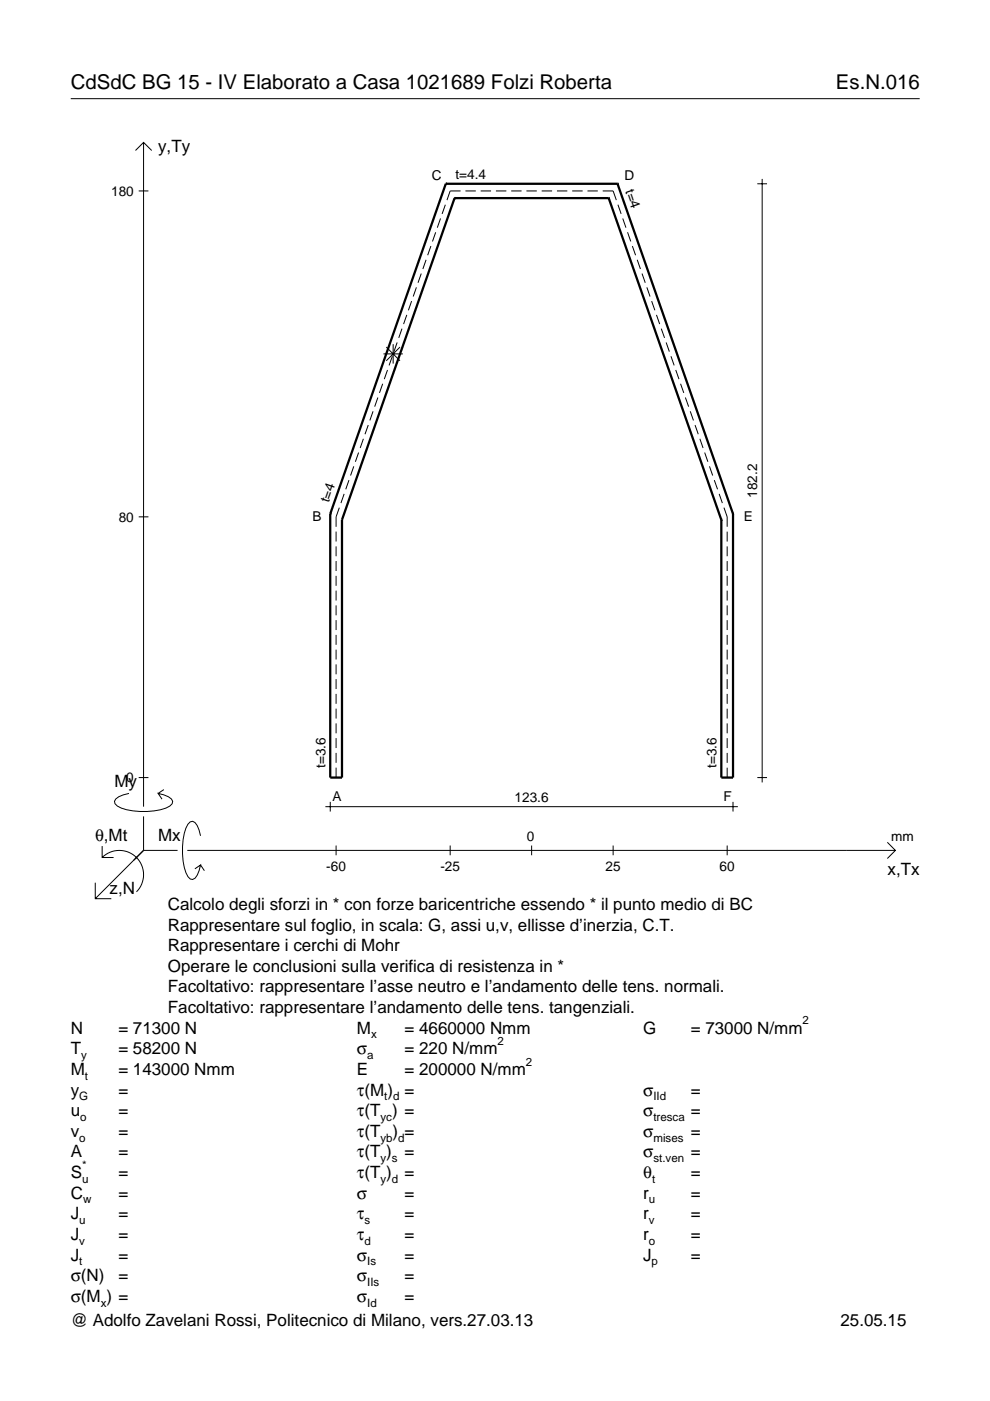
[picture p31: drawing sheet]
<svg xmlns="http://www.w3.org/2000/svg" width="210mm" height="297mm" viewBox="0 0 210 297" stroke-linecap="round" stroke-linejoin="round" font-family="sans-serif">
<defs><g id="words">
<g font-size="4.3">
<text x="15" y="18.9">CdSdC BG 15 - IV Elaborato a Casa 1021689 Folzi Roberta</text>
<text x="177.2" y="18.9">Es.N.016</text>
</g>
<g font-size="3.6">
<text x="33.5" y="32.3">y,Ty</text>
<text x="24.3" y="166.9">My</text>
<text x="20.1" y="178.2">θ,Mt</text>
<text x="33.5" y="178.2">Mx</text>
<text x="188.2" y="185.5">x,Tx</text>
<text x="23.2" y="189.6">z,N</text>
<text x="35.6" y="192.9">Calcolo degli sforzi in * con forze baricentriche essendo * il punto medio di BC</text>
<text x="35.6" y="197.3">Rappresentare sul foglio, in scala: G, assi u,v, ellisse d’inerzia, C.T.</text>
<text x="35.6" y="201.7">Rappresentare i cerchi di Mohr</text>
<text x="35.6" y="206">Operare le conclusioni sulla verifica di resistenza in *</text>
<text x="35.6" y="210.4">Facoltativo: rappresentare l’asse neutro e l’andamento delle tens. normali.</text>
<text x="35.6" y="214.8">Facoltativo: rappresentare l’andamento delle tens. tangenziali.</text>
<text x="15" y="219.2">N</text>
<text x="25.1" y="219.2">= 71300 N</text>
<text x="75.7" y="219.2">M</text>
<text x="85.8" y="219.2">= 4660000 Nmm</text>
<text x="136.4" y="219.2">G</text>
<text x="146.5" y="219.2">= 73000 N/mm</text>
<text x="15" y="227.9">M</text>
<text x="15" y="223.5">T</text>
<text x="25.1" y="223.5">= 58200 N</text>
<text x="25.1" y="227.9">= 143000 Nmm</text>
<text x="75.7" y="223.5">σ</text>
<text x="75.7" y="227.9">E</text>
<text x="85.8" y="223.5">= 220 N/mm</text>
<text x="85.8" y="227.9">= 200000 N/mm</text>
<text x="15" y="232.3">y</text>
<text x="25.1" y="232.3">=</text>
<text x="75.7" y="232.3">τ(M ) =</text>
<text x="136.4" y="232.3">σ</text>
<text x="146.5" y="232.3">=</text>
<text x="15" y="236.7">u</text>
<text x="25.1" y="236.7">=</text>
<text x="75.7" y="236.7">τ(T ) =</text>
<text x="136.4" y="236.7">σ</text>
<text x="146.5" y="236.7">=</text>
<text x="15" y="241">v</text>
<text x="15" y="245.4">A</text>
<text x="25.1" y="241">=</text>
<text x="25.1" y="245.4">=</text>
<text x="75.7" y="245.4">τ(T )</text>
<text x="75.7" y="241">τ(T</text>
<text x="83.3" y="241">) =</text>
<text x="85.8" y="245.4">=</text>
<text x="136.4" y="241">σ</text>
<text x="136.4" y="245.4">σ</text>
<text x="146.5" y="241">=</text>
<text x="146.5" y="245.4">=</text>
<text x="15" y="249.8">S</text>
<text x="25.1" y="249.8">=</text>
<text x="75.7" y="249.8">τ(T )</text>
<text x="85.8" y="249.8">=</text>
<text x="136.4" y="249.8">θ</text>
<text x="146.5" y="249.8">=</text>
<text x="15" y="254.2">C</text>
<text x="25.1" y="254.2">=</text>
<text x="75.7" y="254.2">σ</text>
<text x="85.8" y="254.2">=</text>
<text x="136.4" y="254.2">r</text>
<text x="146.5" y="254.2">=</text>
<text x="15" y="258.5">J</text>
<text x="15" y="262.9">J</text>
<text x="25.1" y="258.5">=</text>
<text x="25.1" y="262.9">=</text>
<text x="75.7" y="258.5">τ</text>
<text x="75.7" y="262.9">τ</text>
<text x="85.8" y="258.5">=</text>
<text x="85.8" y="262.9">=</text>
<text x="136.4" y="258.5">r</text>
<text x="136.4" y="262.9">r</text>
<text x="146.5" y="258.5">=</text>
<text x="146.5" y="262.9">=</text>
<text x="15" y="267.3">J</text>
<text x="25.1" y="267.3">=</text>
<text x="75.7" y="267.3">σ</text>
<text x="85.8" y="267.3">=</text>
<text x="136.4" y="267.3">J</text>
<text x="146.5" y="267.3">=</text>
<text x="15" y="271.7">σ(N)</text>
<text x="25.1" y="271.7">=</text>
<text x="75.7" y="271.7">σ</text>
<text x="85.8" y="271.7">=</text>
<text x="15" y="281.2">@ Adolfo Zavelani Rossi, Politecnico di Milano, vers.27.03.13</text>
<text x="15" y="276">σ(M ) =</text>
<text x="75.7" y="276">σ</text>
<text x="85.8" y="276">=</text>
<text x="178.2" y="281.2">25.05.15</text>
</g>
<g font-size="2.9">
<text x="23.6" y="41.5">180</text>
<text x="91.5" y="38.2">C</text>
<text x="96.6" y="37.9">t=4.4</text>
<text x="132.4" y="38.2">D</text>
<text x="132.6" y="40.6" transform="rotate(71 132.6 40.6)">t=4</text>
<text x="69.7" y="106.7" transform="rotate(-71 69.7 106.7)">t=4</text>
<text x="160.6" y="105.5" transform="rotate(-90 160.6 105.5)">182.2</text>
<text x="25.2" y="110.6">80</text>
<text x="66.2" y="110.5">B</text>
<text x="157.7" y="110.5">E</text>
<text x="26.8" y="165.9">0</text>
<text x="69" y="162.8" transform="rotate(-90 69 162.8)">t=3.6</text>
<text x="151.9" y="162.8" transform="rotate(-90 151.9 162.8)">t=3.6</text>
<text x="70.5" y="169.8">A</text>
<text x="109.1" y="170">123.6</text>
<text x="153.4" y="169.8">F</text>
<text x="111.7" y="178.2">0</text>
<text x="189" y="178.2">mm</text>
<text x="69.2" y="184.7">-60</text>
<text x="93.4" y="184.7">-25</text>
<text x="128.4" y="184.7">25</text>
<text x="152.6" y="184.7">60</text>
</g>
<g font-size="2.4">
<text x="78.7" y="220.2">x</text>
<text x="105.5" y="221.5">2</text>
<text x="170.2" y="217.2">2</text>
<text x="17.2" y="224.5">y</text>
<text x="77.9" y="224.5">a</text>
<text x="111.5" y="225.9">2</text>
<text x="16.8" y="233.3">G</text>
<text x="18" y="228.9">t</text>
<text x="81.5" y="233.3">t d</text>
<text x="138.5" y="233.3">IId</text>
<text x="17" y="237.7">o</text>
<text x="80.7" y="237.7">yc</text>
<text x="138.5" y="237.7">tresca</text>
<text x="16.8" y="242">o</text>
<text x="80.7" y="242">yb d</text>
<text x="138.5" y="242">mises</text>
<text x="17.4" y="250.8">u</text>
<text x="17.4" y="247.8">*</text>
<text x="80.7" y="246.4">y s</text>
<text x="80.7" y="250.8">y d</text>
<text x="138.2" y="250.8">t</text>
<text x="138.5" y="246.4">st.ven</text>
<text x="17.6" y="255.2">w</text>
<text x="137.6" y="255.2">u</text>
<text x="16.8" y="259.5">u</text>
<text x="16.8" y="263.9">v</text>
<text x="77.3" y="259.5">s</text>
<text x="77.3" y="263.9">d</text>
<text x="137.6" y="259.5">v</text>
<text x="137.6" y="263.9">o</text>
<text x="16.8" y="268.3">t</text>
<text x="77.9" y="268.3">Is</text>
<text x="138.2" y="268.3">p</text>
<text x="77.9" y="272.7">IIs</text>
<text x="21.4" y="277">x</text>
<text x="77.9" y="277">Id</text>
</g>
</g></defs>
<g fill="none" stroke="#000" stroke-width=".21">
<path d="M15 20.9h180M28.7 31.9l1.7-1.7 1.8 1.7M30.4 30.2v140.8M160.6 39h2M161.6 37.9v128M29.4 40.5h2.1M89.3 58l-.7 2M90.3 55.1l-.6 1.9M91.4 52.2l-.7 1.9M92.4 49.2l-.7 2M93.4 46.3l-.7 2M94.4 43.4l-.7 2"/>
<path d="M97.6 40.5h-2.2l-.6 1.9M98.7 40.5h2.2M101.9 40.5h2.2M105.1 40.5h2.3M108.4 40.5h2.2M111.6 40.5h2.2M114.8 40.5h2.3M118.1 40.5h2.2M121.3 40.5h2.2M124.6 40.5h2.2M127.8 40.5h2.2l.7 1.9M131 43.4l.7 2"/>
<path d="M132 46.3l.7 2M133.1 49.2l.6 2M134.1 52.2l.7 1.9M135.1 55.1l.7 1.9M136.1 58l.7 2M81.3 75h4.1M81.9 73.6l2.9 2.9M82.2 78.4l-.7 2M83.2 75.5l-.7 2M83.4 73v4.1M84.2 72.6l-.7 2M84.8 73.6l-2.9 2.9"/>
<path d="M85.2 69.7l-.7 1.9M86.2 66.8l-.6 1.9M87.3 63.8l-.7 2M88.3 60.9l-.7 2M137.1 60.9l.7 2M138.2 63.8l.6 2M139.2 66.8l.7 1.9M140.2 69.7l.7 1.9M141.2 72.6l.7 2M142.3 75.5l.6 2M143.3 78.4l.7 2M75 98.9l-.7 1.9"/>
<path d="M76 96l-.7 1.9M77 93l-.6 2M78.1 90.1l-.7 2M79.1 87.2l-.7 1.9M80.1 84.3l-.7 1.9M81.1 81.4l-.6 1.9M144.3 81.4l.7 1.9M145.3 84.3l.7 1.9M146.3 87.2l.7 1.9M147.4 90.1l.6 2M148.4 93l.7 2M149.4 96l.7 1.9"/>
<path d="M150.4 98.9l.7 1.9M29.4 109.6h2.1M71.3 112.7v2.1M71.3 115.8v2.1M71.3 119v2.1M71.9 107.6l-.6 2v2.1M73 104.7l-.7 2M74 101.8l-.7 1.9M151.4 101.8l.7 1.9M152.5 104.7l.7 2M153.5 107.6l.7 2v2.1M154.2 112.7v2.1"/>
<path d="M154.2 115.8v2.1M154.2 119v2.1M71.3 122.1v2.1M71.3 125.2v2.1M71.3 128.4v2.1M71.3 131.5v2.1M71.3 134.6v2.1M71.3 137.7v2.1M154.2 122.1v2.1M154.2 125.2v2.1M154.2 128.4v2.1M154.2 131.5v2.1"/>
<path d="M154.2 134.6v2.1M154.2 137.7v2.1M71.3 140.9v2.1M71.3 144v2.1M71.3 147.1v2.1M71.3 150.3v2M71.3 153.4v2.1M71.3 156.5v2.1M71.3 159.6v2.1M154.2 140.9v2.1M154.2 144v2.1M154.2 147.1v2.1"/>
<path d="M154.2 150.3v2M154.2 153.4v2.1M154.2 156.5v2.1M154.2 159.6v2.1M21.7 179.4v2.4h2.4M27.3 168.2a3.6 3.6 0 0 0-3 1.7l.1 .5a5.6 5.6 0 0 0 3.8 1.5 13.4 13.4 0 0 0 7.8-1l.5-.5 .1-.5a3.6 3.6 0 0 0-3.1-1.7l.8 1.2M29.4 164.9h2.1M30.4 173.1v7.2M34.7 167.4l-1.2 .8M42.5 177.2a3.6 3.6 0 0 0-1.7-3.1l-.5 .2a5.7 5.7 0 0 0-1.5 3.7 13.3 13.3 0 0 0 1 7.9l.5 .5 .5 .1a3.6 3.6 0 0 0 1.7-3.1l-1.2 .8M69 171h87.4M70 170v2.1"/>
<path d="M71.3 162.8v2.1M71.3 179.3v2M95.4 179.3v2M112.7 179.3v2M130 179.3v2M154.2 162.8v2.1M154.2 179.3v2M155.4 170v2.1M160.6 164.9h2M188.1 178.6l1.7 1.7-1.7 1.7M20.2 187.2v3.3h3.4M21.7 181.8a5.1 5.1 0 0 1 7.2 0 5.1 5.1 0 0 1 0 7.3"/>
<path d="M30.4 180.3l-10.2 10.2M30.4 180.3h7.2M39.7 180.3h150.1M42.5 183.4l.8 1.2"/>
</g>
<g fill="none" stroke="#000" stroke-width=".48">
<path d="M94.5 39h.1M94.5 39l-24.5 70M94.5 39h36.4M130.9 39h.1M130.9 39l24.5 70M96.4 42h.1M96.4 42l-23.9 68.2M96.4 42h32.7M129.1 42h.1M129.1 42l23.8 68.2M70 109h.1M70 109v55.9h2.5v-54.7"/>
<path d="M72.5 110.2h.1M152.9 110.2h.1M155.4 109h.1M155.4 109v55.9h-2.5v-54.7"/>
</g>
<use href="#words"/>
</svg>
